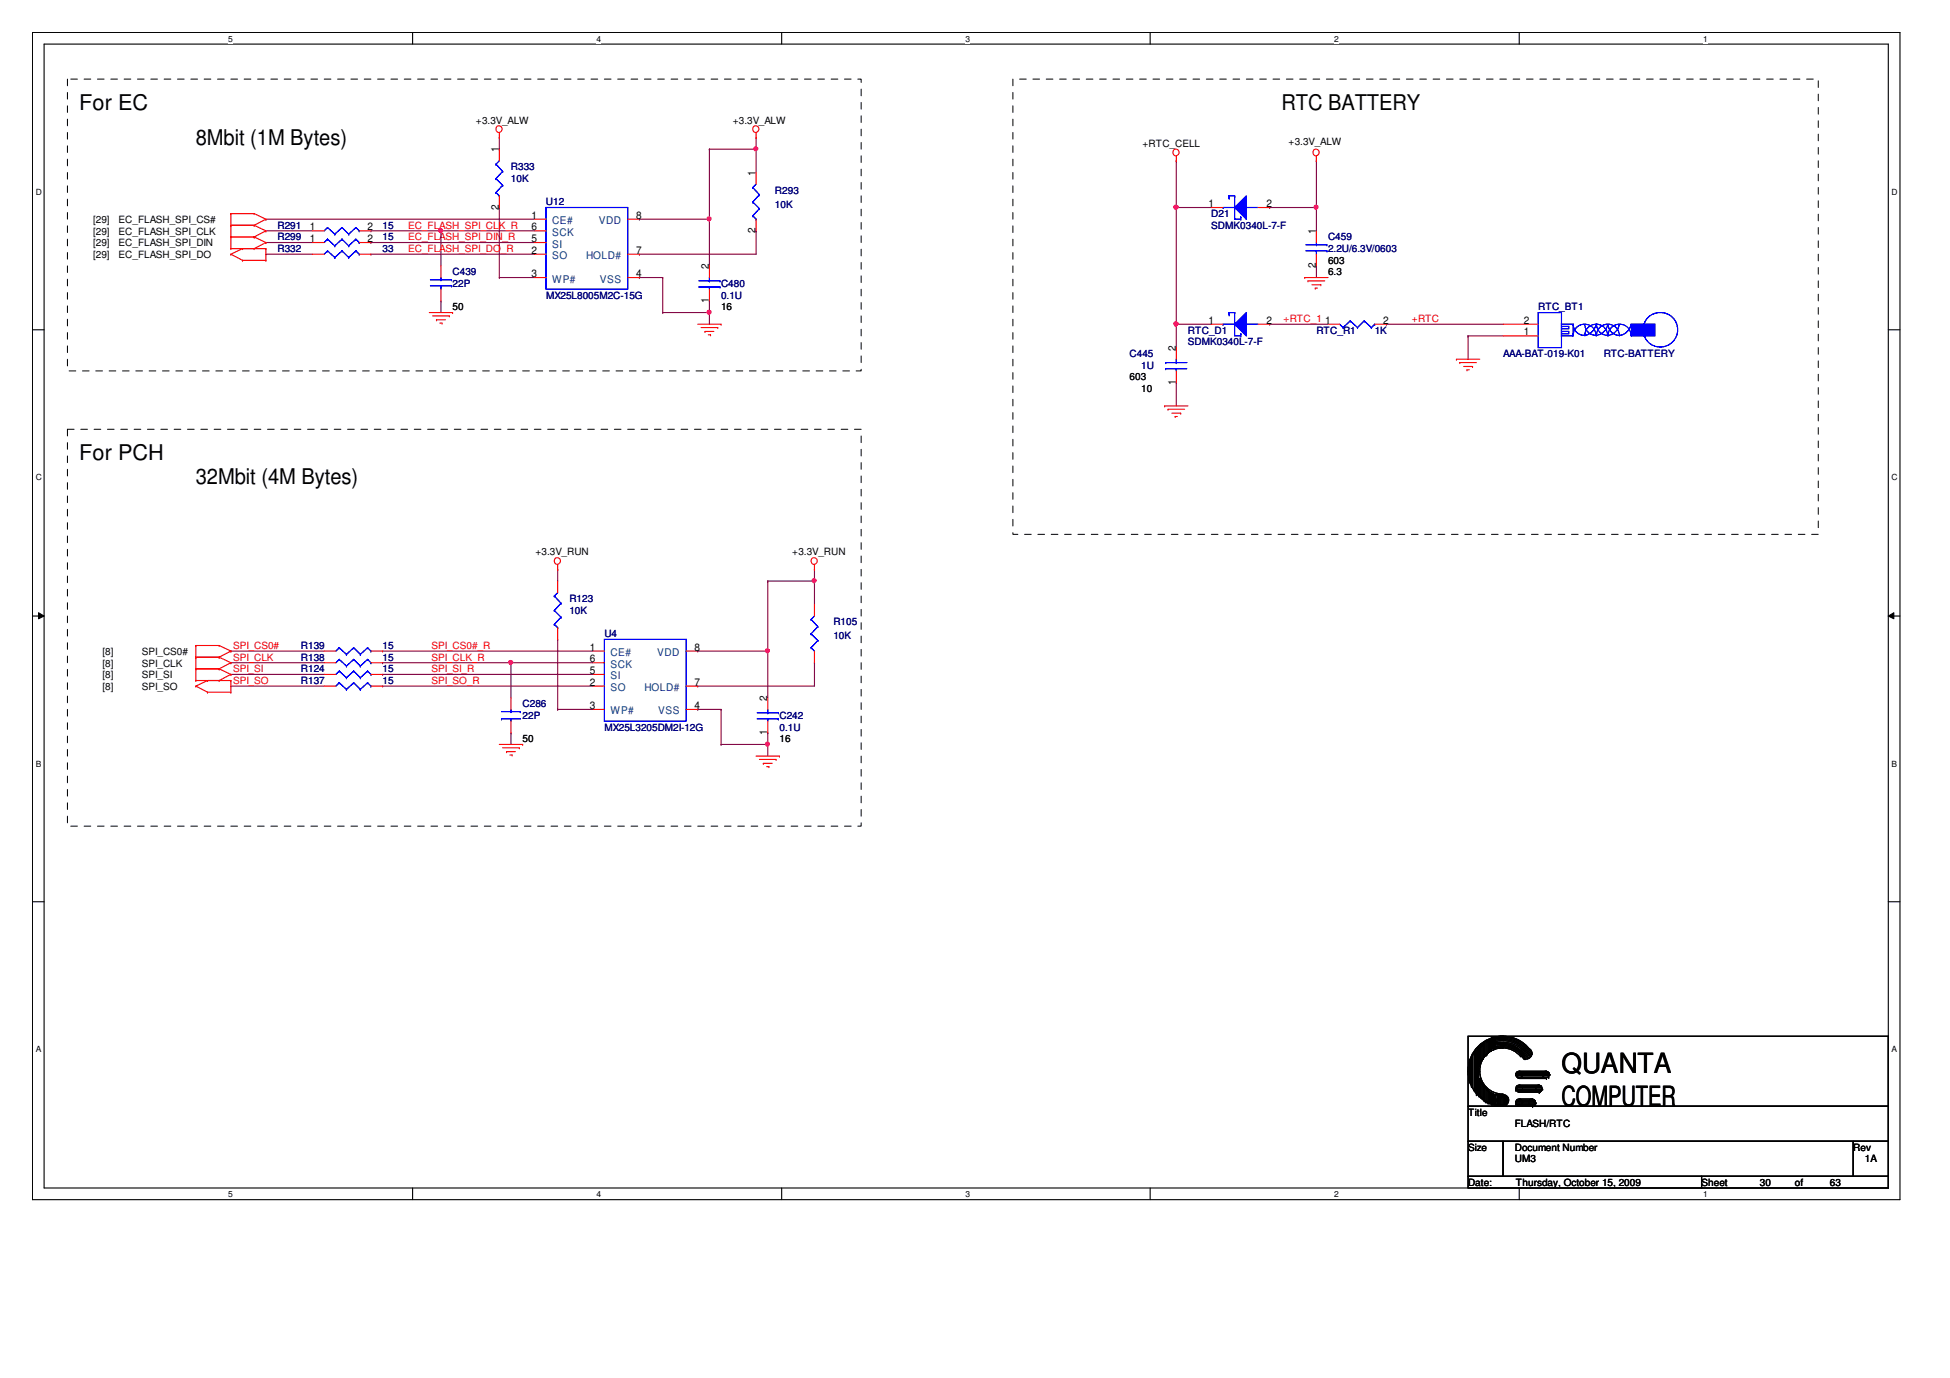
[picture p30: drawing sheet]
<svg xmlns="http://www.w3.org/2000/svg" width="297mm" height="210mm" viewBox="0 0 297 210" stroke-linecap="round" stroke-linejoin="round" font-family="sans-serif">
<defs><g id="words">
<g font-size="4.2">
<text x="237.9" y="163.5">QUANTA</text>
<text x="237.9" y="168.5">COMPUTER</text>
</g>
<g font-size="3.3">
<text x="12.1" y="16.8">For EC</text>
<text x="195.2" y="16.8">RTC BATTERY</text>
<text x="29.8" y="22.1">8Mbit (1M Bytes)</text>
<text x="12.1" y="70.1">For PCH</text>
<text x="29.8" y="73.7">32Mbit (4M Bytes)</text>
</g>
<g font-size="1.6">
<text x="76" y="23.2" transform="rotate(-90 76 23.2)">1</text>
<text x="115.1" y="26.8" transform="rotate(-90 115.1 26.8)">1</text>
<text x="47.2" y="35.1">1</text>
<text x="56" y="35.1">2</text>
<text x="76" y="31.9" transform="rotate(-90 76 31.9)">2</text>
<text x="81" y="33.3">1</text>
<text x="81" y="35.1">6</text>
<text x="96.9" y="33.3">8</text>
<text x="115.1" y="35.5" transform="rotate(-90 115.1 35.5)">2</text>
<text x="184.1" y="31.5">1</text>
<text x="192.9" y="31.5">2</text>
<text x="200.4" y="35.7" transform="rotate(-90 200.4 35.7)">1</text>
<text x="47.2" y="36.9">1</text>
<text x="56" y="36.9">2</text>
<text x="81" y="36.9">5</text>
<text x="81" y="38.6">2</text>
<text x="96.9" y="38.6">7</text>
<text x="108" y="41" transform="rotate(-90 108 41)">2</text>
<text x="200.4" y="40.8" transform="rotate(-90 200.4 40.8)">2</text>
<text x="81" y="42.2">3</text>
<text x="96.9" y="42.2">4</text>
<text x="108" y="46.2" transform="rotate(-90 108 46.2)">1</text>
<text x="179.1" y="53.5" transform="rotate(-90 179.1 53.5)">2</text>
<text x="184.1" y="49.3">1</text>
<text x="192.9" y="49.3">2</text>
<text x="201.9" y="49.3">1</text>
<text x="210.7" y="49.3">2</text>
<text x="232.1" y="51.1">1</text>
<text x="232.1" y="49.3">2</text>
<text x="179.1" y="58.6" transform="rotate(-90 179.1 58.6)">1</text>
<text x="89.9" y="99.1">1</text>
<text x="89.9" y="100.9">6</text>
<text x="105.8" y="99.1">8</text>
<text x="89.9" y="102.6">5</text>
<text x="89.9" y="104.4">2</text>
<text x="89.9" y="108">3</text>
<text x="105.8" y="108">4</text>
<text x="105.8" y="104.4">7</text>
<text x="116.9" y="106.8" transform="rotate(-90 116.9 106.8)">2</text>
<text x="116.9" y="112" transform="rotate(-90 116.9 112)">1</text>
</g>
<g font-size="1.6" fill="#003f7f">
<text x="84.1" y="34.1">CE#</text>
<text x="84.1" y="35.9">SCK</text>
<text x="91.2" y="34.1">VDD</text>
<text x="84.1" y="37.7">SI</text>
<text x="84.1" y="39.5">SO</text>
<text x="89.3" y="39.5">HOLD#</text>
<text x="84.1" y="43">WP#</text>
<text x="91.4" y="43">VSS</text>
<text x="93" y="99.9">CE#</text>
<text x="93" y="101.7">SCK</text>
<text x="100.1" y="99.9">VDD</text>
<text x="93" y="103.5">SI</text>
<text x="93" y="105.3">SO</text>
<text x="98.2" y="105.3">HOLD#</text>
<text x="93" y="108.8">WP#</text>
<text x="100.3" y="108.8">VSS</text>
</g>
<g font-size="1.5">
<text x="72.5" y="18.8">+3.3V_ALW</text>
<text x="111.6" y="18.8">+3.3V_ALW</text>
<text x="174" y="22.4">+RTC_CELL</text>
<text x="196.3" y="22">+3.3V_ALW</text>
<text x="14.2" y="34">[29]</text>
<text x="14.2" y="35.8">[29]</text>
<text x="18.1" y="35.8">EC_FLASH_SPI_CLK</text>
<text x="18.1" y="34">EC_FLASH_SPI_CS#</text>
<text x="14.2" y="37.5">[29]</text>
<text x="14.2" y="39.3">[29]</text>
<text x="18.1" y="39.3">EC_FLASH_SPI_DO</text>
<text x="18.1" y="37.5">EC_FLASH_SPI_DIN</text>
<text x="202.3" y="40.2">603</text>
<text x="202.3" y="41.9">6.3</text>
<text x="68.9" y="47.3">50</text>
<text x="109.8" y="47.3">16</text>
<text x="172.1" y="57.9">603</text>
<text x="173.8" y="59.7">10</text>
<text x="81.6" y="84.6">+3.3V_RUN</text>
<text x="120.7" y="84.6">+3.3V_RUN</text>
<text x="15.6" y="99.8">[8]</text>
<text x="15.6" y="101.5">[8]</text>
<text x="21.6" y="101.5">SPI_CLK</text>
<text x="21.6" y="99.8">SPI_CS0#</text>
<text x="15.6" y="105.1">[8]</text>
<text x="15.6" y="103.3">[8]</text>
<text x="21.6" y="105.1">SPI_SO</text>
<text x="21.6" y="103.3">SPI_SI</text>
<text x="79.6" y="113.1">50</text>
<text x="118.7" y="113.1">16</text>
<text x="223.6" y="170">Title</text>
<text x="230.7" y="171.7">FLASH/RTC</text>
<text x="223.6" y="175.3">Size</text>
<text x="230.7" y="175.3">Document Number</text>
<text x="230.7" y="177.1">UM3</text>
<text x="282.3" y="175.3">Rev</text>
<text x="284.1" y="177.1">1A</text>
<text x="223.6" y="180.6">Date:</text>
<text x="230.9" y="180.6">Thursday, October 15, 2009</text>
<text x="259.2" y="180.6">Sheet</text>
<text x="268.1" y="180.6">30</text>
<text x="273.4" y="180.6">of</text>
<text x="278.8" y="180.6">63</text>
</g>
<g font-size="1.5" fill="#00007f">
<text x="77.8" y="25.9">R333</text>
<text x="77.8" y="27.7">10K</text>
<text x="118.1" y="29.5">R293</text>
<text x="42.3" y="34.8">R291</text>
<text x="58.3" y="34.8">15</text>
<text x="83.2" y="31.3">U12</text>
<text x="118.1" y="31.6">10K</text>
<text x="184.5" y="33">D21</text>
<text x="184.5" y="34.8">SDMK0340L-7-F</text>
<text x="42.3" y="38.4">R332</text>
<text x="42.3" y="36.6">R299</text>
<text x="58.3" y="38.4">33</text>
<text x="58.3" y="36.6">15</text>
<text x="68.9" y="41.9">C439</text>
<text x="202.3" y="36.6">C459</text>
<text x="202.3" y="38.4">2.2U/6.3V/0603</text>
<text x="68.9" y="43.7">22P</text>
<text x="83.2" y="45.5">MX25L8005M2C-15G</text>
<text x="109.8" y="43.7">C480</text>
<text x="109.8" y="45.5">0.1U</text>
<text x="234.3" y="47.3">RTC_BT1</text>
<text x="181" y="50.8">RTC_D1</text>
<text x="181" y="52.6">SDMK0340L-7-F</text>
<text x="200.5" y="50.8">RTC_R1</text>
<text x="209.4" y="50.8">1K</text>
<text x="172.1" y="54.4">C445</text>
<text x="173.8" y="56.2">1U</text>
<text x="229" y="54.4">AAA-BAT-019-K01</text>
<text x="244.3" y="54.4">RTC-BATTERY</text>
<text x="86.7" y="91.7">R123</text>
<text x="86.7" y="93.5">10K</text>
<text x="126.9" y="95.3">R105</text>
<text x="45.8" y="100.6">R138</text>
<text x="45.8" y="98.8">R139</text>
<text x="58.3" y="100.6">15</text>
<text x="58.3" y="98.8">15</text>
<text x="92.1" y="97.1">U4</text>
<text x="126.9" y="97.4">10K</text>
<text x="45.8" y="104.2">R137</text>
<text x="45.8" y="102.4">R124</text>
<text x="58.3" y="104.2">15</text>
<text x="58.3" y="102.4">15</text>
<text x="79.6" y="107.7">C286</text>
<text x="79.6" y="109.5">22P</text>
<text x="92.1" y="111.3">MX25L3205DM2I-12G</text>
<text x="118.7" y="109.5">C242</text>
<text x="118.7" y="111.3">0.1U</text>
</g>
<g font-size="1.5" fill="#f00">
<text x="62.2" y="34.8">EC_FLASH_SPI_CLK_R</text>
<text x="62.2" y="36.6">EC_FLASH_SPI_DIN_R</text>
<text x="62.2" y="38.4">EC_FLASH_SPI_DO</text>
<text x="76.3" y="38.4">_R</text>
<text x="195.5" y="49.1">+RTC_1</text>
<text x="215.1" y="49.1">+RTC</text>
<text x="35.5" y="100.6">SPI_CLK</text>
<text x="35.5" y="98.8">SPI_CS0#</text>
<text x="65.7" y="100.6">SPI_CLK_R</text>
<text x="65.7" y="98.8">SPI_CS0#_R</text>
<text x="35.5" y="104.2">SPI_SO</text>
<text x="35.5" y="102.4">SPI_SI</text>
<text x="65.7" y="104.2">SPI_SO_R</text>
<text x="65.7" y="102.4">SPI_SI_R</text>
</g>
<g font-size="1.3">
<text x="34.7" y="6.4">5</text>
<text x="90.9" y="6.4">4</text>
<text x="147.1" y="6.4">3</text>
<text x="203.2" y="6.4">2</text>
<text x="259.4" y="6.4">1</text>
<text x="5.4" y="29.7">D</text>
<text x="288.1" y="29.7">D</text>
<text x="5.4" y="73.2">C</text>
<text x="288.1" y="73.2">C</text>
<text x="5.4" y="116.8">B</text>
<text x="288.1" y="116.8">B</text>
<text x="5.4" y="160.3">A</text>
<text x="288.1" y="160.3">A</text>
<text x="34.7" y="182.4">5</text>
<text x="90.9" y="182.4">4</text>
<text x="147.1" y="182.4">3</text>
<text x="203.2" y="182.4">2</text>
<text x="259.4" y="182.4">1</text>
</g>
</g></defs>
<path d="M4.9 4.9h284.5v177.8h-284.5zM6.7 6.7h280.9v174.3h-280.9z" fill="none" stroke="#000" stroke-width=".17"/>
<g fill="#fff">
<path d="M34.7 5.2h.7v1.4h-.7z"/>
<path d="M34.7 181.2h.7v1.5h-.7z"/>
</g>
<path d="M62.9 4.9v1.8M62.9 181v1.7" fill="none" stroke="#000" stroke-width=".17"/>
<g fill="#fff">
<path d="M90.9 5.2h.7v1.4h-.7z"/>
<path d="M90.9 181.2h.7v1.5h-.7z"/>
</g>
<path d="M119.1 4.9v1.8M119.1 181v1.7" fill="none" stroke="#000" stroke-width=".17"/>
<g fill="#fff">
<path d="M147.1 5.2h.7v1.4h-.7z"/>
<path d="M147.1 181.2h.7v1.5h-.7z"/>
</g>
<path d="M175.2 4.9v1.8M175.2 181v1.7" fill="none" stroke="#000" stroke-width=".17"/>
<g fill="#fff">
<path d="M203.2 5.2h.7v1.4h-.7z"/>
<path d="M203.2 181.2h.7v1.5h-.7z"/>
</g>
<path d="M231.4 4.9v1.8M231.4 181v1.7" fill="none" stroke="#000" stroke-width=".17"/>
<g fill="#fff">
<path d="M259.4 5.2h.7v1.4h-.7z"/>
<path d="M259.4 181.2h.7v1.5h-.7z"/>
<path d="M5.4 28.5h1v1.4h-1z"/>
<path d="M288.1 28.5h1v1.4h-1z"/>
<path d="M5.4 72h1v1.4h-1z"/>
<path d="M288.1 72h1v1.4h-1z"/>
</g>
<path d="M4.9 50.2h1.8M287.6 50.2h1.8" fill="none" stroke="#000" stroke-width=".17"/>
<g fill="#fff">
<path d="M5.4 115.6h.9v1.4h-.9z"/>
<path d="M288.1 115.6h.9v1.4h-.9z"/>
</g>
<path d="M4.9 93.8h1.8M287.6 93.8h1.8" fill="none" stroke="#000" stroke-width=".17"/>
<path d="M5.9 93.3l.8 .5-.8 .5zM287.6 93.8l.9-.5v1z" fill="#000"/>
<path d="M5.9 93.3l.8 .5-.8 .5zM287.6 93.8l.9-.5v1z" fill="none" stroke="#000" stroke-width=".15"/>
<g fill="#fff">
<path d="M5.4 159.1h.8v1.5h-.8z"/>
<path d="M288.1 159.1h.8v1.5h-.8z"/>
</g>
<path d="M4.9 137.4h1.8M287.6 137.4h1.8" fill="none" stroke="#000" stroke-width=".17"/>
<g fill="none" stroke="#7f003f" stroke-width=".17">
<path d="M40.5 38.7h.1M40.5 33.4h.1M40.5 35.2h.1M40.5 38.7h7.1M40.5 35.2h7.1M40.5 33.4h40.9M56.5 36.9h.1M56.5 36.9h24.9M67.2 35.2h.1M67.2 35.2v5.3M67.2 35.2h14.2M76.1 31.6h.1"/>
<path d="M76.1 31.6v10.7M108.1 33.4h.1M108.1 33.4v7.1M67.2 45.8h.1M67.2 45.8v1.8M76.1 42.3h.1M76.1 42.3h5.3M101 42.3h.1M101 47.6h.1M101 42.3v5.3M101 47.6h7.1"/>
</g>
<circle cx="67.1" cy="35.1" r=".31" fill="#f0f"/>
<circle cx="67.1" cy="35.1" r=".31" fill="none" stroke="#f0f" stroke-width=".17"/>
<path d="M56.5 35.2h.1M56.5 35.2h10.7M97.4 33.4h.1M97.4 33.4h10.7M108.1 47.6h.1M108.1 47.6v1.8" fill="none" stroke="#7f003f" stroke-width=".17"/>
<circle cx="108" cy="47.6" r=".31" fill="#f0f"/>
<circle cx="108" cy="47.6" r=".31" fill="none" stroke="#f0f" stroke-width=".17"/>
<path d="M108.1 22.7h.1M108.1 22.7v10.7" fill="none" stroke="#7f003f" stroke-width=".17"/>
<circle cx="108" cy="33.3" r=".31" fill="#f0f"/>
<circle cx="108" cy="33.3" r=".31" fill="none" stroke="#f0f" stroke-width=".17"/>
<path d="M115.2 22.7h.1M115.2 22.7v3.6" fill="none" stroke="#7f003f" stroke-width=".17"/>
<circle cx="115.1" cy="22.7" r=".31" fill="#f0f"/>
<circle cx="115.1" cy="22.7" r=".31" fill="none" stroke="#f0f" stroke-width=".17"/>
<g fill="none" stroke="#7f003f" stroke-width=".17">
<path d="M40.5 36.9h.1M40.5 36.9h7.1M56.5 38.7h.1M56.5 38.7h24.9M97.4 38.7h.1M108.1 22.7h.1M108.1 22.7h7.1M115.2 35.2h.1M115.2 35.2v3.5h-17.8M200.5 24.5h.1M200.5 31.6h.1M200.5 24.5v10.7"/>
<path d="M97.4 42.3h.1M97.4 42.3h3.6M108.1 45.8h.1M108.1 45.8v1.8M179.2 58.3h.1M179.2 58.3v3.5M223.6 51.2h.1M223.6 51.2v3.5M223.6 51.2h5.4"/>
</g>
<circle cx="200.5" cy="31.6" r=".31" fill="#f0f"/>
<circle cx="200.5" cy="31.6" r=".31" fill="none" stroke="#f0f" stroke-width=".17"/>
<path d="M115.2 20.9h.1M115.2 20.9v1.8M179.2 49.4h.1M179.2 49.4v3.5M200.5 40.5h.1M200.5 40.5v1.8" fill="none" stroke="#7f003f" stroke-width=".17"/>
<circle cx="179.1" cy="49.3" r=".31" fill="#f0f"/>
<circle cx="179.1" cy="49.3" r=".31" fill="none" stroke="#f0f" stroke-width=".17"/>
<path d="M179.2 31.6h.1M179.2 31.6v17.8" fill="none" stroke="#7f003f" stroke-width=".17"/>
<circle cx="179.1" cy="31.6" r=".31" fill="#f0f"/>
<circle cx="179.1" cy="31.6" r=".31" fill="none" stroke="#f0f" stroke-width=".17"/>
<path d="M179.2 31.6h.1M179.2 31.6h5.3M193.4 49.4h.1M193.4 49.4h8.9" fill="none" stroke="#7f003f" stroke-width=".17"/>
<circle cx="179.1" cy="31.6" r=".31" fill="#f0f"/>
<circle cx="179.1" cy="31.6" r=".31" fill="none" stroke="#f0f" stroke-width=".17"/>
<path d="M179.2 49.4h.1M179.2 49.4h5.3" fill="none" stroke="#7f003f" stroke-width=".17"/>
<circle cx="179.1" cy="49.3" r=".31" fill="#f0f"/>
<circle cx="179.1" cy="49.3" r=".31" fill="none" stroke="#f0f" stroke-width=".17"/>
<g fill="none" stroke="#7f003f" stroke-width=".17">
<path d="M76.1 22.7h.1M76.1 20.9v1.8M179.2 24.5h.1M179.2 24.5v7.1M193.4 31.6h.1M193.4 31.6h7.1M211.2 49.4h.1M211.2 49.4h17.8M106.3 99.2h.1M106.3 99.2h10.7M117 99.2h.1M117 99.2v7.1"/>
<path d="M77.8 111.6h.1M77.8 111.6v1.8M84.9 108.1h.1M84.9 108.1h5.4M109.8 108.1h.1M109.8 113.4h.1M109.8 108.1v5.3M109.8 113.4h7.2M117 113.4h.1M117 113.4v1.8"/>
</g>
<circle cx="116.9" cy="113.3" r=".31" fill="#f0f"/>
<circle cx="116.9" cy="113.3" r=".31" fill="none" stroke="#f0f" stroke-width=".17"/>
<path d="M117 88.5h.1M117 88.5v10.7" fill="none" stroke="#7f003f" stroke-width=".17"/>
<circle cx="116.9" cy="99.1" r=".31" fill="#f0f"/>
<circle cx="116.9" cy="99.1" r=".31" fill="none" stroke="#f0f" stroke-width=".17"/>
<path d="M124.1 88.5h.1M124.1 88.5v3.6" fill="none" stroke="#7f003f" stroke-width=".17"/>
<circle cx="124" cy="88.5" r=".31" fill="#f0f"/>
<circle cx="124" cy="88.5" r=".31" fill="none" stroke="#f0f" stroke-width=".17"/>
<g fill="none" stroke="#7f003f" stroke-width=".17">
<path d="M84.9 86.7h.1M84.9 86.7v1.8M117 88.5h.1M124.1 86.7h.1M124.1 86.7v1.8h-7.1M35.2 104.5h.1M35.2 101h.1M35.2 104.5h14.2M35.2 101h14.2M77.8 101h.1M77.8 101h12.5M106.3 104.5h.1"/>
<path d="M106.3 108.1h.1M106.3 104.5h17.8M106.3 108.1h3.5M117 111.6h.1M117 111.6v1.8"/>
</g>
<circle cx="77.8" cy="100.9" r=".31" fill="#f0f"/>
<circle cx="77.8" cy="100.9" r=".31" fill="none" stroke="#f0f" stroke-width=".17"/>
<g fill="none" stroke="#7f003f" stroke-width=".17">
<path d="M35.2 99.2h.1M35.2 99.2h14.2M58.3 99.2h.1M58.3 99.2h32M84.9 97.4h.1M84.9 97.4v10.7M35.2 102.7h.1M35.2 102.7h14.2M58.3 101h.1M58.3 104.5h.1M58.3 102.7h.1M58.3 102.7h32"/>
<path d="M58.3 101h19.5M58.3 104.5h32M77.8 101h.1M77.8 101v5.3M124.1 101h.1M124.1 101v3.5"/>
</g>
<g fill="none" stroke="#f00" stroke-width=".17">
<path d="M35.2 36.1h.1M35.2 34.3h.1M35.2 32.5h.1M35.2 38.7h.1M35.2 37.9h.1M35.2 32.5v5.4M35.2 34.3h3.5M35.2 36.1h3.5M35.2 32.5h3.5M35.2 37.9h5.3M35.2 38.7l1.7 1M36.9 37.9h.1"/>
<path d="M36.9 39.7h.1M36.9 37.9l-1.7 .8M36.9 39.7h3.6M38.7 34.3h.1M38.7 36.1h.1M38.7 32.5h.1M38.7 37.9h.1M38.7 34.3l1.8 .9M38.7 32.5l1.8 .9M38.7 36.1l1.8 .8M40.5 35.2h.1M40.5 33.4h.1"/>
<path d="M40.5 37.9h.1M40.5 39.7h.1M40.5 36.9h.1M40.5 35.2l-1.8 .9M40.5 33.4l-1.8 .9M40.5 37.9v1.8M40.5 36.9l-1.8 1M76.1 20.9h.1M76.1 20.3v.6M76.1 22.7v1.8M76.1 29.8v1.8M115.2 20.9h.1"/>
<path d="M115.2 20.3v.6M179.2 24.5h.1M179.2 23.8v.7M200.5 24.5h.1M200.5 23.8v.7M200.5 35.2v1.7M200.5 38.7v1.8M65.4 47.6h3.5M65.9 48.1h2.5M66.5 48.7h.1M66.5 48.7h1.3M67 49.2h.3"/>
<path d="M67.3 49.2h.1M68.4 48.1h.1M68.9 47.6h.1M106.3 49.4h3.5M106.8 49.9h2.5M107.4 50.5h.1M107.4 50.5h1.3M107.9 51h.3M108.1 40.5v1.8M108.1 44.1v1.7M108.2 51h.1M109.3 49.9h.1"/>
<path d="M109.8 49.4h.1M179.2 52.9v1.8M179.2 56.5v1.8M198.7 42.3h.1M198.7 42.3h3.6M199.2 42.8h.1M199.2 42.8h2.6M199.8 43.4h1.4M200.3 43.9h.1M200.3 43.9h.4M201.2 43.4h.1M221.9 54.7h.1"/>
<path d="M221.9 54.7h3.5M222.4 55.2h.1M222.4 55.2h2.5M223 55.8h1.3M223.5 56.3h.1M223.5 56.3h.3M224.3 55.8h.1M177.4 61.8h.1M177.4 61.8h3.6M177.9 62.3h.1M177.9 62.3h2.6M178.5 62.9h1.4"/>
<path d="M179 63.4h.1M179 63.4h.4M179.9 62.9h.1M29.8 98.3h.1M29.8 98.3v5.4M29.8 98.3h3.6M33.4 98.3h.1M33.4 98.3l1.8 .9M35.2 99.2h.1M35.2 99.2l-1.8 .9M84.9 86.7h.1M84.9 86v.7"/>
<path d="M84.9 88.5v1.8M84.9 95.6v1.8M124.1 86.7h.1M124.1 86v.7M29.8 104.5h.1M29.8 101.9h.1M29.8 100.1h.1M29.8 103.7h.1M29.8 103.7h5.4M29.8 104.5l1.8 .9M29.8 100.1h3.6M29.8 101.9h3.6"/>
<path d="M31.6 103.7h.1M31.6 105.4h.1M31.6 103.7l-1.8 .8M31.6 105.4h3.6M33.4 100.1h.1M33.4 101.9h.1M33.4 103.7h.1M33.4 100.1l1.8 .9M33.4 101.9l1.8 .8M35.2 103.7h.1M35.2 105.4h.1M35.2 101h.1"/>
<path d="M35.2 102.7h.1M35.2 103.7v1.7M35.2 101l-1.8 .9M35.2 102.7l-1.8 1M49.4 104.5h1.8M49.4 102.7h1.8M56.5 104.5h1.8M56.5 102.7h1.8M76.1 113.4h3.5M76.6 113.9h2.5M77.2 114.5h.1M77.2 114.5h1.3"/>
<path d="M77.7 115h.3M78 115h.1M79.1 113.9h.1M79.6 113.4h.1M115.2 115.2h3.5M115.7 115.7h2.5M116.3 116.3h.1M116.3 116.3h1.3M116.8 116.8h.3M117.1 116.8h.1M118.2 115.7h.1M118.7 115.2h.1"/>
<circle cx="76" cy="19.7" r=".5"/>
<circle cx="115.1" cy="19.7" r=".5"/>
<circle cx="179.1" cy="23.2" r=".5"/>
<circle cx="200.4" cy="23.2" r=".5"/>
<circle cx="84.9" cy="85.4" r=".5"/>
<circle cx="124" cy="85.4" r=".5"/>
</g>
<g fill="none" stroke="#000" stroke-width=".17">
<path d="M223.6 157.8h64v10.7h-64zM224.9 160h.1M224.9 160l-.2 .1M224.9 160v6.7M225.1 159.8h.1M225.1 159.8v6.9M225.2 159.6h.1M225.2 159.6l-.1 .2M225.2 159.6v7.3M225.4 159.3v3M225.6 159.3h.1M225.6 159.3v2.4"/>
<path d="M225.7 159.1h.1M225.7 159.1l-.1 .2M225.7 159.1v2.3M225.9 158.9h.1M225.9 158.9v2.3M226.1 158.8h.1M226.1 158.8l-.2 .1M226.1 158.8v2.1M226.3 158.5h.1M226.3 158.5v2.2M226.3 158.5h.2M226.5 158.5h.1"/>
<path d="M226.5 158.5v2.1M226.7 158.5h.1M226.7 158.5v1.8M226.9 158.4h.1M226.9 158.4v1.7M226.9 158.4l-.2 .1M227 160h.1M227 158.4h.1M227 158.4v1.6M227 160l-.1 .1M227.2 158.2h.1M227.2 160h.1"/>
<path d="M227.2 158.2v1.8M227.2 158.2l-.2 .2M227.4 159.6h.1M227.4 158.2h.1M227.4 158.2v1.4M227.4 159.6l.1 .2M227.4 158.7a4.9 4.9 0 0 1 5.5 2.2M227.5 159.7a3.8 3.8 0 0 1 4.7 1.7M227.5 159.5a3.9 3.9 0 0 1 4.9 1.9M227.5 159.3a4.3 4.3 0 0 1 4.9 1.8M227.5 159.1a4.5 4.5 0 0 1 5.2 2.1M227.5 158.9a4.6 4.6 0 0 1 5.4 2.3"/>
<path d="M227.5 158.5a4.9 4.9 0 0 1 5.6 2.4M227.5 158.2a5.2 5.2 0 0 1 5.9 2.4M227.5 158h.1M227.5 159.8h.1M227.5 158v1.8M227.5 158l-.1 .2M227.6 158.3a5.3 5.3 0 0 1 5.7 2.5M227.7 158.2h.1M227.7 158.2v1.4M229 157.8a5.1 5.1 0 0 1 4 2.1M229 157.8a5.3 5.3 0 0 0-5.4 5.3 5.3 5.3 0 0 0 5.4 5.3M229 159.6a3.5 3.5 0 0 1 2.7 1.4"/>
<path d="M229 159.6a3.5 3.5 0 0 0-3.6 3.5 3.5 3.5 0 0 0 3.6 3.6M229 157.8l-1.7 .2M229 159.6l-1.4 .2M223.6 168.5h64v5.3h-64zM223.6 173.8h5.4v5.4h-5.4zM223.6 179.2h35.6v1.8h-35.6zM223.8 164.5h.1M223.8 161.9v2.6M223.8 164.5l.2 .5M224 165h.1M224 161.4h.1M224 161.4v3.6"/>
<path d="M224.1 161.1h.1M224.1 165.5h.1M224.1 161.1l-.1 .3M224.1 161.1v4.4M224.1 165.5l.2 .1M224.3 165.6h.1M224.3 160.7h.1M224.3 160.7v4.9M224.6 160.3h.1M224.6 166.1h.1M224.6 160.3l-.3 .4M224.6 160.3v5.8"/>
<path d="M224.6 166.1l.1 .1M224.7 166.2h.1M224.7 160.1h.1M224.7 160.1v6.1M224.9 166.7h.1M225.2 166.9h.1M225.2 166.9h.2M225.4 166.9h.1M225.4 164.3h.1M225.4 162.3h.1M225.4 164.3v2.6M225.4 164.3l.2 .3"/>
<path d="M225.6 164.6h.1M225.6 167.1h.1M225.6 161.7h.1M225.6 167.1l.1 .1M225.6 164.6v2.5M225.6 161.7l-.2 .6M225.7 167.2h.1M225.7 165h.1M225.7 161.4h.1M225.7 165l.2 .3M225.7 165v2.2M225.9 165.3h.1"/>
<path d="M225.9 167.4h.1M225.9 161.2h.1M225.9 165.3v2.1M225.9 167.4l.2 .3M225.9 161.2l-.2 .2M226.1 167.7h.1M226.1 165.5h.1M226.1 160.9h.1M226.1 165.5v2.2M226.1 165.5l.2 .1M226.3 165.6h.1M226.3 167.8h.1"/>
<path d="M226.3 160.7h.1M226.3 167.8h.2M226.3 165.6v2.2M226.3 160.7l-.2 .2M226.5 167.8h.1M226.5 165.9h.1M226.5 160.6h.1M226.5 165.9v1.9M226.5 165.9l.2 .2M226.7 166.1h.1M226.7 168h.1M226.7 160.3h.1"/>
<path d="M226.7 168h.2M226.7 166.1v1.9M226.7 160.3l-.2 .3M226.9 168h.1M226.9 166.2h.1M226.9 160.1h.1M226.9 166.2l.1 .2M226.9 166.2v1.8M227 166.4h.1M227 168h.1M227 166.4v1.6M227 168l.2 .2"/>
<path d="M227.2 168.2h.1M227.2 166.4h.1M227.2 166.4v1.8M227.2 166.4l.2 .2M227.4 166.6h.1M227.4 168.2h.1M227.4 166.6v1.6M227.5 168.2h.1M227.5 166.7h.1M227.5 166.6v1.6M227.5 166.7h.2M227.7 166.7h.1"/>
<path d="M227.7 168.2h.1M227.7 168.3h.1M227.7 168.2h.2M227.7 168.3h.4M227.7 166.7v1.5M227.9 168.2h.1M227.9 166.7h.1M227.9 166.7h.2M227.9 166.7v1.5M228.1 166.7h.1M228.1 168.3h.1M228.1 166.7v1.6"/>
<path d="M228.3 166.7h.1M228.3 168.3h.1M228.3 166.7l-.6 1.6M228.3 166.7v1.6M228.5 168.2h.1M228.5 166.7h.1M228.5 168.2l-.2 .1M228.5 166.7v1.5M228.5 166.7l.1 .4M228.6 167.1h.1M228.6 168.3h.1M228.6 168.3h.2"/>
<path d="M228.6 167.1v1.2M228.8 168.3h.1M228.8 166.9h.1M228.8 166.9h.2M228.8 166.9v1.4M229 173.8h53.3v5.4h-53.3zM229 166.9h.1M229 168.3h.1M229 166.9v1.4M229.1 168.3h.1M229.1 166.9h.1M229.1 166.9h.2"/>
<path d="M229.1 166.9v1.4M229.3 166.9h.1M229.3 168.3h.1M229.3 166.9v1.4M229.5 168.2h.1M229.5 167.1h.1M229.5 168.2l-.2 .1M229.5 167.1v1.1M229.5 167.1l.1 .1M229.6 167.2h.1M229.6 168h.1M229.6 167.2v.8"/>
<path d="M230.9 163.5h.1M230.9 163.7h.1M230.9 165.9h.1M230.9 166.1h.1M230.9 167.8h.1M230.9 168h.1M230.9 168.2h.1M230.9 163.5h5M230.9 163.5v.2M230.9 167.8v.2M230.9 163.7h5.2M230.9 165.9h4.1"/>
<path d="M230.9 166.1h3.9M230.9 166.1l.4 .1M230.9 167.8h2.9M230.9 168h3.1M230.9 168.2h2.9M230.9 168.2l.4 .1M231.1 163.9h.1M231.1 165.6h.1M231.1 163.4h4.8M231.1 163.9h4.8M231.1 163.9l.2 .2M231.1 165.5h3.7"/>
<path d="M231.1 165.6h3.7M231.1 165.6l-.2 .3M231.1 167.7h2.7M231.3 164.1h.1M231.3 166.2h.1M231.3 168.3h.1M231.3 164.1h4.6M231.3 166.2h3.3M231.3 168.3h2.5M231.4 167.4h2.1M231.4 168.5h2.1M231.4 166.4h3.1"/>
<path d="M231.4 165.3h3.1M231.4 164.3h4.2M231.4 163.2h4.2M233.5 167.4h.1M233.5 168.5h.1M233.6 167.7h.1M233.8 167.7h.1M233.8 167.8h.1M233.8 168.2h.1M233.8 168.3h.1M233.8 167.7v.1M234 168h.1"/>
<path d="M234 168l-.2 .2M234.5 166.4h.1M234.5 165.3h.1M234.6 166.2h.1M234.8 165.5h.1M234.8 165.6h.1M234.8 166.1h.1M234.8 165.5v.1M235 165.9h.1M235 165.9l-.2 .2M235.6 164.3h.1M235.6 163.2h.1"/>
<path d="M235.9 163.4h.1M235.9 163.5h.1M235.9 163.9h.1M235.9 164.1h.1M235.9 163.4v.1M236.1 163.7h.1M236.1 163.7l-.2 .2M259.2 179.2h28.4v1.8h-28.4zM282.3 173.8h5.3v5.4h-5.3z"/>
<circle cx="229" cy="167.6" r=".85"/>
<circle cx="231.4" cy="163.7" r=".52"/>
<circle cx="231.4" cy="167.9" r=".52"/>
<circle cx="231.4" cy="165.8" r=".52"/>
<circle cx="232.5" cy="160.5" r=".85"/>
<circle cx="233.4" cy="167.9" r=".52"/>
<circle cx="234.4" cy="165.8" r=".5"/>
<circle cx="235.5" cy="163.7" r=".52"/>
</g>
<path d="M10.3 12.1h120.9v44.4h-120.9zM154.3 12.1h122.7v69.3h-122.7zM10.3 65.4h120.9v60.4h-120.9z" fill="none" stroke="#000" stroke-width=".15" stroke-dasharray="1 1 1 1 1 1 1 1"/>
<g fill="none" stroke="#00f" stroke-width=".17">
<path d="M75.6 25h.1M75.6 27.2h.1M75.6 29.3h.1M75.6 25l1 1.1M75.6 27.2l1 1M75.6 29.3l.5 .5M76.1 29.8h.1M76.1 24.5l-.5 .5M76.6 26.1h.1M76.6 28.2h.1M76.6 26.1l-1 1.1M76.6 28.2l-1 1.1"/>
<path d="M198.9 38.2h3.2M198.9 37.3h3.2M200.5 37.3h.1M200.5 38.2h.1M200.5 36.9v.4M200.5 38.2v.5M202.1 38.2h.1M202.1 37.3h.1M106.5 42.8h3.2M106.5 43.7h3.2M108.1 43.7h.1M108.1 42.8h.1"/>
<path d="M108.1 42.3v.5M108.1 43.7v.4M109.7 42.8h.1M109.7 43.7h.1M177.6 55.2h.1M177.6 56.2h.1M177.6 55.2h3.2M177.6 56.2h3.2M179.2 56.2h.1M179.2 55.2h.1M179.2 54.7v.5M179.2 56.2v.3"/>
<path d="M84.4 90.8h.1M84.4 93h.1M84.4 95.1h.1M84.4 90.8l1.1 1.1M84.4 93l1.1 1M84.4 95.1l.5 .5M84.9 95.6h.1M84.9 90.3l-.5 .5M85.5 91.9h.1M85.5 94h.1M85.5 91.9l-1.1 1.1M85.5 94l-1.1 1.1"/>
<path d="M51.7 104h.1M51.7 102.2h.1M51.7 104l-.5 .5M51.7 104l1.1 1M51.7 102.2l-.5 .5M51.7 102.2l1.1 1M52.8 105h.1M52.8 103.2h.1M53.9 104h.1M53.9 102.2h.1M53.9 104l-1.1 1M53.9 104l1 1"/>
<path d="M53.9 102.2l-1.1 1M53.9 102.2l1 1M54.9 105h.1M54.9 103.2h.1M56 104h.1M56 102.2h.1M56 104l-1.1 1M56 104l.5 .5M56 102.2l-1.1 1M56 102.2l.5 .5M56.5 104.5h.1M56.5 102.7h.1"/>
<circle cx="252.9" cy="50.2" r="2.64"/>
</g>
<path d="M248.5 49.4h3.6v1.8h-3.6z" fill-rule="evenodd" fill="#00f"/>
<g fill="none" stroke="#00f" stroke-width=".17">
<path d="M237.9 49.4h1.7v1.8h-1.7zM237.9 50.5h1.1v.3h-1.1zM237.9 49.7h1.1v.4h-1.1zM239.6 49.4a1.74 1.74 0 0 0 1.8 1.7 1.74 1.74 0 0 0 1.7-1.7M241.4 49.4a1.74 1.74 0 0 0 1.7 1.7 1.74 1.74 0 0 0 1.8-1.7M241.4 49.4a1.7 1.7 0 0 0-1.8 1.8M241.4 49.4a1.7 1.7 0 0 1 1.7 1.8M243.2 49.4a1.74 1.74 0 0 0 1.7 1.7 1.74 1.74 0 0 0 1.8-1.7M243.2 49.4a1.7 1.7 0 0 0-1.8 1.8M243.2 49.4a1.7 1.7 0 0 1 1.7 1.8M245 51.2a1.74 1.74 0 0 1 1.7-1.8 1.74 1.74 0 0 1 1.7 1.8M245 49.4a1.74 1.74 0 0 0 1.7 1.7 1.74 1.74 0 0 0 1.7-1.7"/>
<path d="M245 49.4a1.7 1.7 0 0 1 1.7 1.8M245 49.4a1.7 1.7 0 0 0-1.8 1.8M248.5 49.4h3.6v1.8h-3.6z"/>
<circle cx="252.9" cy="50.2" r="2.64"/>
</g>
<path d="M248.5 49.4h3.6v1.8h-3.6z" fill-rule="evenodd" fill="#00f"/>
<g fill="none" stroke="#00f" stroke-width=".17">
<path d="M237.9 49.4h1.7v1.8h-1.7zM237.9 50.5h1.1v.3h-1.1zM237.9 49.7h1.1v.4h-1.1zM239.6 49.4a1.74 1.74 0 0 0 1.8 1.7 1.74 1.74 0 0 0 1.7-1.7M241.4 49.4a1.74 1.74 0 0 0 1.7 1.7 1.74 1.74 0 0 0 1.8-1.7M241.4 49.4a1.7 1.7 0 0 0-1.8 1.8M241.4 49.4a1.7 1.7 0 0 1 1.7 1.8M243.2 49.4a1.74 1.74 0 0 0 1.7 1.7 1.74 1.74 0 0 0 1.8-1.7M243.2 49.4a1.7 1.7 0 0 0-1.8 1.8M243.2 49.4a1.7 1.7 0 0 1 1.7 1.8M245 51.2a1.74 1.74 0 0 1 1.7-1.8 1.74 1.74 0 0 1 1.7 1.8M245 49.4a1.74 1.74 0 0 0 1.7 1.7 1.74 1.74 0 0 0 1.7-1.7"/>
<path d="M245 49.4a1.7 1.7 0 0 1 1.7 1.8M245 49.4a1.7 1.7 0 0 0-1.8 1.8M248.5 49.4h3.6v1.8h-3.6z"/>
</g>
<path d="M189.9 29.8v3.6l-1.8-1.8z" fill="#00f"/>
<g fill="none" stroke="#00f" stroke-width=".17">
<path d="M186.3 31.6h.1M186.3 31.6h1.8M187.2 29.8h.1M187.2 30.2h.1M187.2 29.8h.9M187.2 29.8v.4M188.1 29.8h.1M188.1 29.8v3.6h.9M189 33.4h.1M189 33h.1M189 33v.4M189.9 29.8v3.6l-1.8-1.8z"/>
<path d="M189.9 31.6h.1M189.9 31.6h1.7"/>
</g>
<path d="M189.9 29.8v3.6l-1.8-1.8z" fill="#00f"/>
<g fill="none" stroke="#00f" stroke-width=".17">
<path d="M49.9 34.7h.1M49.9 38.2h.1M49.9 36.4h.1M49.9 34.7l-.5 .5M49.9 34.7l1.1 1M49.9 38.2l-.5 .5M49.9 38.2l1.1 1M49.9 36.4l-.5 .5M49.9 36.4l1.1 1.1M51 35.7h.1M51 39.2h.1M51 37.5h.1"/>
<path d="M52.1 34.7h.1M52.1 38.2h.1M52.1 36.4h.1M52.1 34.7l-1.1 1M52.1 34.7l1 1M52.1 38.2l-1.1 1M52.1 38.2l1 1M52.1 36.4l-1.1 1.1M52.1 36.4l1 1.1M53.1 35.7h.1M53.1 39.2h.1M53.1 37.5h.1"/>
<path d="M54.2 34.7h.1M54.2 38.2h.1M54.2 36.4h.1M54.2 34.7l-1.1 1M54.2 34.7l.5 .5M54.2 38.2l-1.1 1M54.2 38.2l.5 .5M54.2 36.4l-1.1 1.1M54.2 36.4l.5 .5M54.7 35.2h.1M54.7 38.7h.1M54.7 36.9h.1"/>
<path d="M83.2 31.6h12.4v12.5h-12.4zM114.7 28.6h.1M114.7 30.8h.1M114.7 32.9h.1M114.7 28.6l1 1.1M114.7 30.8l1 1M114.7 32.9l.5 .5M115.2 33.4h.1M115.2 28.1l-.5 .5M115.7 29.7h.1M115.7 31.8h.1M115.7 29.7l-1 1.1"/>
<path d="M115.7 31.8l-1 1.1M186.3 31.6h.1M186.3 31.6h1.8M187.2 29.8h.1M187.2 30.2h.1M187.2 29.8h.9M187.2 29.8v.4M188.1 29.8h.1M188.1 29.8v3.6h.9M189 33.4h.1M189 33h.1M189 33v.4"/>
<path d="M189.9 29.8v3.6l-1.8-1.8zM189.9 31.6h.1M189.9 31.6h1.7M65.6 43.5h3.2M65.6 42.6h3.2M67.2 42.6h.1M67.2 43.5h.1M67.2 42.3v.3M67.2 43.5v.6M68.8 43.5h.1M68.8 42.6h.1M204.1 49.4l.5 .5"/>
<path d="M204.6 49.9h.1M205.7 48.9h.1M205.7 48.9l-1.1 1M205.7 48.9l1.1 1M206.8 49.9h.1M207.8 48.9h.1M207.8 48.9l-1 1M207.8 48.9l1.1 1M208.9 49.9h.1M209.4 49.4h.1M209.4 49.4l-.5 .5M234.3 47.6h3.6v5.3h-3.6z"/>
<path d="M51.7 98.7h.1M51.7 98.7l-.5 .5M51.7 98.7l1.1 1M52.8 99.7h.1M53.9 98.7h.1M53.9 98.7l-1.1 1M53.9 98.7l1 1M54.9 99.7h.1M56 98.7h.1M56 98.7l-1.1 1M56 98.7l.5 .5M56.5 99.2h.1"/>
<path d="M92.1 97.4h12.4v12.4h-12.4zM51.7 100.4h.1M51.7 100.4l-.5 .6M51.7 100.4l1.1 1.1M52.8 101.5h.1M53.9 100.4h.1M53.9 100.4l-1.1 1.1M53.9 100.4l1 1.1M54.9 101.5h.1M56 100.4h.1M56 100.4l-1.1 1.1M56 100.4l.5 .6"/>
<path d="M56.5 101h.1M76.4 109.5h.1M76.4 109.5h2.9M76.4 108.4h2.9M77.8 108.4h.1M77.8 109.5h.1M77.8 108.1v.3M77.8 109.5v.3M79.3 108.4h.1M115.3 108.6h3.3M115.3 109.5h3.3M117 109.5h.1"/>
<path d="M117 108.6h.1M117 108.1v.5M117 109.5v.3M118.6 108.6h.1M118.6 109.5h.1"/>
</g>
<g fill="none" stroke="#f00" stroke-width=".17">
<path d="M47.6 35.2h1.8M47.6 36.9h1.8M47.6 38.7h1.8M54.7 35.2h1.8M54.7 36.9h1.8M54.7 38.7h1.8M81.4 35.2h1.8M81.4 33.4h1.8M81.4 36.9h1.8M81.4 38.7h1.8M95.6 33.4h1.8M95.6 38.7h1.8"/>
<path d="M115.2 26.3v1.8M115.2 33.4v1.8M184.5 31.6h1.8M191.6 31.6h1.8M67.2 40.5v1.8M67.2 44.1v1.7M81.4 42.3h1.8M95.6 42.3h1.8M202.3 49.4h1.8M209.4 49.4h1.8M229 51.2h5.3M229 49.4h5.3"/>
<path d="M49.4 99.2h1.8M56.5 99.2h1.8M90.3 99.2h1.8M104.5 99.2h1.8M49.4 101h1.8M56.5 101h1.8M77.8 106.3v1.8M77.8 109.8v1.8M90.3 101h1.8M90.3 102.7h1.8M90.3 104.5h1.8M90.3 108.1h1.8"/>
<path d="M104.5 104.5h1.8M104.5 108.1h1.8M117 106.3v1.8M117 109.8v1.8"/>
</g>
<path d="M189.9 47.6v3.6l-1.8-1.8z" fill="#00f"/>
<g fill="none" stroke="#00f" stroke-width=".17">
<path d="M186.3 49.4h.1M186.3 49.4h1.8M187.2 47.6h.1M187.2 47.9h.1M187.2 47.6h.9M187.2 47.6v.3M188.1 47.6h.1M188.1 47.6v3.6h.9M189 51.2h.1M189 50.8h.1M189 50.8v.4M189.9 47.6v3.6l-1.8-1.8z"/>
<path d="M189.9 49.4h.1M189.9 49.4h1.7"/>
</g>
<path d="M189.9 47.6v3.6l-1.8-1.8z" fill="#00f"/>
<g fill="none" stroke="#00f" stroke-width=".17">
<path d="M186.3 49.4h.1M186.3 49.4h1.8M187.2 47.6h.1M187.2 47.9h.1M187.2 47.6h.9M187.2 47.6v.3M188.1 47.6h.1M188.1 47.6v3.6h.9M189 51.2h.1M189 50.8h.1M189 50.8v.4M189.9 47.6v3.6l-1.8-1.8z"/>
<path d="M189.9 49.4h.1M189.9 49.4h1.7M123.6 94.3h.1M123.6 96.5h.1M123.6 98.7h.1M123.6 94.3l1 1.1M123.6 96.5l1 1.1M123.6 98.7l.5 .5M124.1 99.2h.1M124.1 93.8l-.5 .5M124.6 95.4h.1M124.6 97.6h.1"/>
<path d="M124.6 95.4l-1 1.1M124.6 97.6l-1 1.1"/>
</g>
<path d="M184.5 49.4h1.8M191.6 49.4h1.8M124.1 92.1v1.7M124.1 99.2v1.8" fill="none" stroke="#f00" stroke-width=".17"/>
<circle cx="67.1" cy="35.1" r=".31" fill="#f0f"/>
<circle cx="67.1" cy="35.1" r=".31" fill="none" stroke="#f0f" stroke-width=".17"/>
<circle cx="108" cy="47.6" r=".31" fill="#f0f"/>
<circle cx="108" cy="47.6" r=".31" fill="none" stroke="#f0f" stroke-width=".17"/>
<circle cx="108" cy="33.3" r=".31" fill="#f0f"/>
<circle cx="108" cy="33.3" r=".31" fill="none" stroke="#f0f" stroke-width=".17"/>
<circle cx="115.1" cy="22.7" r=".31" fill="#f0f"/>
<circle cx="115.1" cy="22.7" r=".31" fill="none" stroke="#f0f" stroke-width=".17"/>
<circle cx="200.5" cy="31.6" r=".31" fill="#f0f"/>
<circle cx="200.5" cy="31.6" r=".31" fill="none" stroke="#f0f" stroke-width=".17"/>
<circle cx="179.1" cy="49.3" r=".31" fill="#f0f"/>
<circle cx="179.1" cy="49.3" r=".31" fill="none" stroke="#f0f" stroke-width=".17"/>
<circle cx="179.1" cy="31.6" r=".31" fill="#f0f"/>
<circle cx="179.1" cy="31.6" r=".31" fill="none" stroke="#f0f" stroke-width=".17"/>
<circle cx="179.1" cy="31.6" r=".31" fill="#f0f"/>
<circle cx="179.1" cy="31.6" r=".31" fill="none" stroke="#f0f" stroke-width=".17"/>
<circle cx="179.1" cy="49.3" r=".31" fill="#f0f"/>
<circle cx="179.1" cy="49.3" r=".31" fill="none" stroke="#f0f" stroke-width=".17"/>
<circle cx="116.9" cy="113.3" r=".31" fill="#f0f"/>
<circle cx="116.9" cy="113.3" r=".31" fill="none" stroke="#f0f" stroke-width=".17"/>
<circle cx="116.9" cy="99.1" r=".31" fill="#f0f"/>
<circle cx="116.9" cy="99.1" r=".31" fill="none" stroke="#f0f" stroke-width=".17"/>
<circle cx="124" cy="88.5" r=".31" fill="#f0f"/>
<circle cx="124" cy="88.5" r=".31" fill="none" stroke="#f0f" stroke-width=".17"/>
<circle cx="77.8" cy="100.9" r=".31" fill="#f0f"/>
<circle cx="77.8" cy="100.9" r=".31" fill="none" stroke="#f0f" stroke-width=".17"/>
<use href="#words"/>
</svg>
